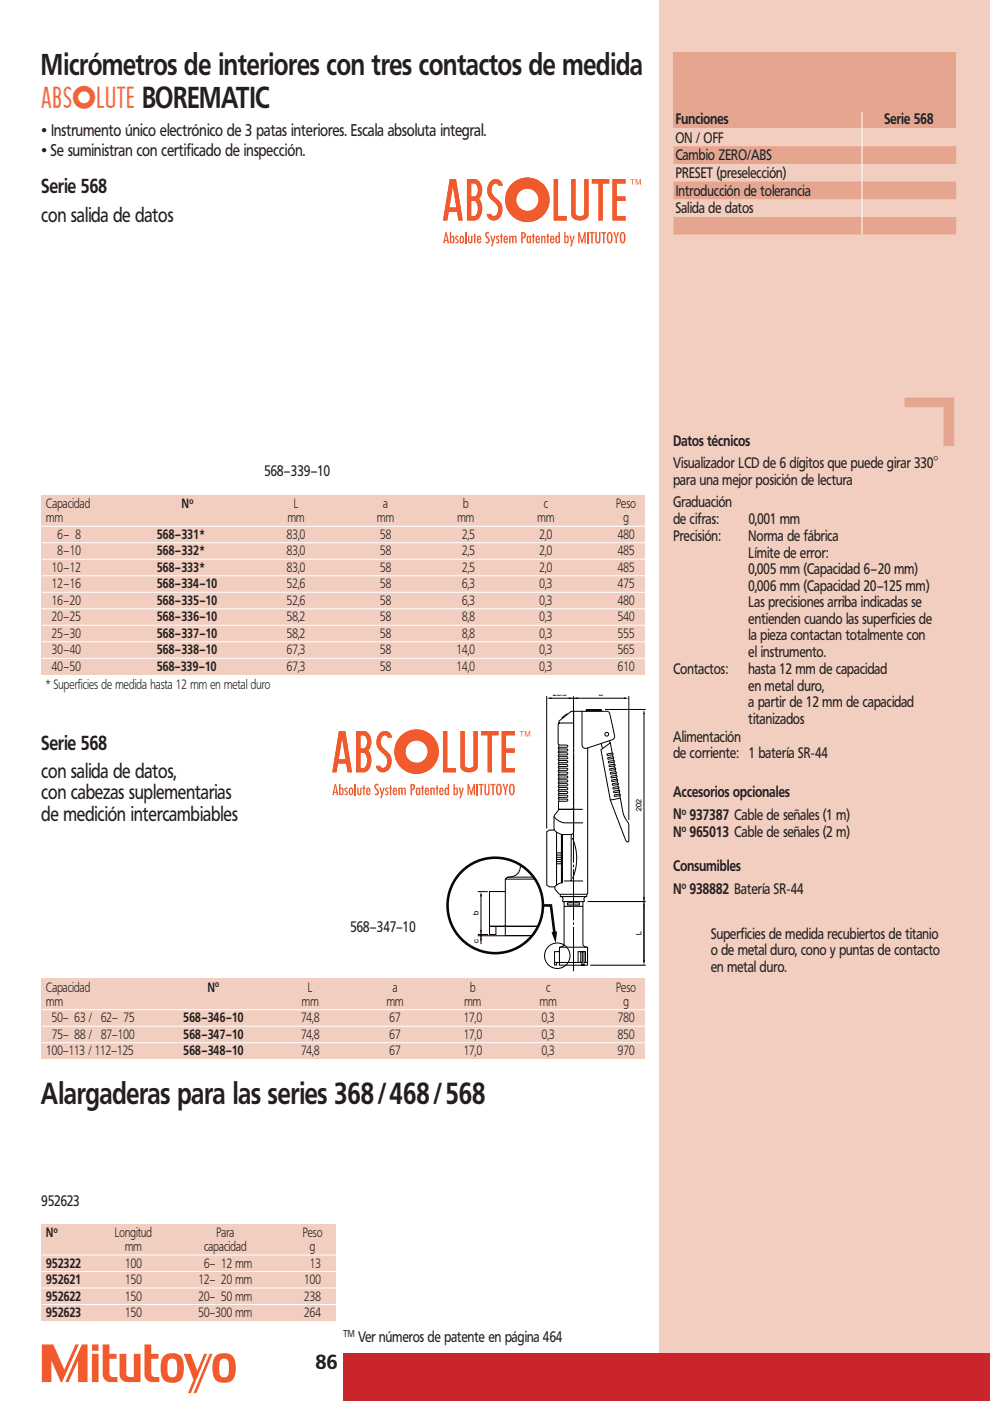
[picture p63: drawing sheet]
<svg xmlns="http://www.w3.org/2000/svg" width="210mm" height="297mm" viewBox="0 0 210 297" stroke-linecap="round" stroke-linejoin="round" font-family="sans-serif">
<defs><g id="words">
<g font-size="6.3" fill="#231f20">
<text x="8.8" y="16">Micrómetros de interiores con tres contactos de medida</text>
<text x="8.8" y="234">Alargaderas para las series 368/468/568</text>
</g>
<text font-size="6.3" fill="#f37042" x="8.8" y="23">A BOREMATIC</text>
<g font-size="4.2" fill="#231f20">
<text x="8.8" y="41">Serie 568</text>
<text x="8.8" y="47">con salida de datos</text>
<text x="8.8" y="159">Serie 568</text>
<text x="8.8" y="165">con salida de datos,</text>
<text x="8.8" y="169.5">con cabezas suplementarias</text>
<text x="8.8" y="174">de medición intercambiables</text>
<text x="67" y="290.2">86</text>
</g>
<g font-size="3.5" fill="#231f20">
<text x="8.8" y="28.7">• Instrumento único electrónico de 3 patas interiores. Escala absoluta integral.</text>
<text x="8.8" y="33">• Se suministran con certificado de inspección.</text>
</g>
<g font-size="3.2" fill="#231f20">
<text x="143.3" y="26.2">Funciones</text>
<text x="187.6" y="26.2">Serie 568</text>
<text x="143.3" y="30.3">ON / OFF</text>
<text x="143.3" y="34">Cambio ZERO/ABS</text>
<text x="143.3" y="37.7">PRESET (preselección)</text>
<text x="143.3" y="41.5">Introducción de tolerancia</text>
<text x="143.3" y="45.3">Salida de datos</text>
<text x="142.8" y="94.5">Datos técnicos</text>
<text x="56.1" y="101">568–339–10</text>
<text x="142.8" y="99.3">Visualizador LCD de 6 dígitos que puede girar 330°</text>
<text x="142.8" y="102.8">para una mejor posición de lectura</text>
<text x="142.8" y="107.5">Graduación</text>
<text x="142.8" y="111">de cifras:</text>
<text x="158.8" y="111">0,001 mm</text>
<text x="142.8" y="114.7">Precisión:</text>
<text x="158.8" y="118.3">Límite de error:</text>
<text x="158.8" y="114.7">Norma de fábrica</text>
<text x="158.8" y="121.7">0,005 mm (Capacidad 6–20 mm)</text>
<text x="158.8" y="125.3">0,006 mm (Capacidad 20–125 mm)</text>
<text x="158.8" y="128.8">Las precisiones arriba indicadas se</text>
<text x="158.8" y="132.2">entienden cuando las superficies de</text>
<text x="158.8" y="135.8">la pieza contactan totalmente con</text>
<text x="142.8" y="143">Contactos:</text>
<text x="158.8" y="139.2">el instrumento.</text>
<text x="158.8" y="143">hasta 12 mm de capacidad</text>
<text x="158.8" y="146.5">en metal duro,</text>
<text x="158.8" y="150">a partir de 12 mm de capacidad</text>
<text x="158.8" y="153.5">titanizados</text>
<text x="142.8" y="157.2">Alimentación</text>
<text x="142.8" y="160.8">de corriente: 1 batería SR-44</text>
<text x="142.8" y="169">Accesorios opcionales</text>
<text x="142.8" y="173.7">N 937387 Cable de señales (1 m)</text>
<text x="142.8" y="177.5">N 965013 Cable de señales (2 m)</text>
<text x="142.8" y="184.7">Consumibles</text>
<text x="142.8" y="189.5">N 938882 Batería SR-44</text>
<text x="74.3" y="197.5">568–347–10</text>
<text x="150.8" y="202.5">o de metal duro, cono y puntas de contacto</text>
<text x="150.8" y="199">Superficies de medida recubiertos de titanio</text>
<text x="150.8" y="206">en metal duro.</text>
<text x="8.8" y="255.7">952623</text>
<text x="76" y="284.5">Ver números de patente en página 464</text>
</g>
<g font-size="2.8" fill="#231f20">
<text x="9.8" y="107.7">Capacidad</text>
<text x="38.6" y="107.7">N</text>
<text x="62.3" y="107.7">L</text>
<text x="81.3" y="107.7">a</text>
<text x="98.2" y="107.7">b</text>
<text x="115.4" y="107.7">c</text>
<text x="130.7" y="107.7">Peso</text>
<text x="9.8" y="110.8">mm</text>
<text x="61" y="110.8">mm</text>
<text x="80" y="110.8">mm</text>
<text x="97" y="110.8">mm</text>
<text x="114" y="110.8">mm</text>
<text x="132.2" y="110.8">g</text>
<text x="12.2" y="114.2">6– 8</text>
<text x="12.2" y="117.7">8–10</text>
<text x="33.3" y="114.2">568–331*</text>
<text x="33.3" y="117.7">568–332*</text>
<text x="60.8" y="114.2">83,0</text>
<text x="60.8" y="117.7">83,0</text>
<text x="80.6" y="114.2">58</text>
<text x="80.6" y="117.7">58</text>
<text x="98" y="114.2">2,5</text>
<text x="98" y="117.7">2,5</text>
<text x="114.4" y="114.2">2,0</text>
<text x="114.4" y="117.7">2,0</text>
<text x="131" y="114.2">480</text>
<text x="131" y="117.7">485</text>
<text x="11" y="121.3">10–12</text>
<text x="11" y="124.7">12–16</text>
<text x="33.3" y="121.3">568–333*</text>
<text x="33.3" y="124.7">568–334–10</text>
<text x="60.8" y="121.3">83,0</text>
<text x="60.8" y="124.7">52,6</text>
<text x="80.6" y="121.3">58</text>
<text x="80.6" y="124.7">58</text>
<text x="98" y="121.3">2,5</text>
<text x="98" y="124.7">6,3</text>
<text x="114.4" y="121.3">2,0</text>
<text x="114.4" y="124.7">0,3</text>
<text x="131" y="121.3">485</text>
<text x="131" y="124.7">475</text>
<text x="11" y="128.2">16–20</text>
<text x="11" y="131.8">20–25</text>
<text x="33.3" y="128.2">568–335–10</text>
<text x="33.3" y="131.8">568–336–10</text>
<text x="60.8" y="128.2">52,6</text>
<text x="60.8" y="131.8">58,2</text>
<text x="80.6" y="128.2">58</text>
<text x="80.6" y="131.8">58</text>
<text x="98" y="128.2">6,3</text>
<text x="98" y="131.8">8,8</text>
<text x="114.4" y="128.2">0,3</text>
<text x="114.4" y="131.8">0,3</text>
<text x="131" y="128.2">480</text>
<text x="131" y="131.8">540</text>
<text x="11" y="135.3">25–30</text>
<text x="33.3" y="135.3">568–337–10</text>
<text x="60.8" y="135.3">58,2</text>
<text x="80.6" y="135.3">58</text>
<text x="98" y="135.3">8,8</text>
<text x="114.4" y="135.3">0,3</text>
<text x="131" y="135.3">555</text>
<text x="11" y="142.3">40–50</text>
<text x="11" y="138.7">30–40</text>
<text x="33.3" y="142.3">568–339–10</text>
<text x="33.3" y="138.7">568–338–10</text>
<text x="60.8" y="142.3">67,3</text>
<text x="60.8" y="138.7">67,3</text>
<text x="80.6" y="142.3">58</text>
<text x="80.6" y="138.7">58</text>
<text x="96.8" y="142.3">14,0</text>
<text x="96.8" y="138.7">14,0</text>
<text x="114.4" y="142.3">0,3</text>
<text x="114.4" y="138.7">0,3</text>
<text x="131" y="142.3">610</text>
<text x="131" y="138.7">565</text>
<text x="9.8" y="146">* Superficies de medida hasta 12 mm en metal duro</text>
<text x="9.8" y="210.2">Capacidad</text>
<text x="9.8" y="213.2">mm</text>
<text x="44.1" y="210.2">N</text>
<text x="64" y="213.2">mm</text>
<text x="65.3" y="210.2">L</text>
<text x="82" y="213.2">mm</text>
<text x="83.3" y="210.2">a</text>
<text x="98.5" y="213.2">mm</text>
<text x="99.7" y="210.2">b</text>
<text x="114.5" y="213.2">mm</text>
<text x="115.9" y="210.2">c</text>
<text x="130.7" y="210.2">Peso</text>
<text x="132.2" y="213.2">g</text>
<text x="11" y="216.7">50– 63 / 62– 75</text>
<text x="11" y="220.3">75– 88 / 87–100</text>
<text x="38.9" y="216.7">568–346–10</text>
<text x="38.9" y="220.3">568–347–10</text>
<text x="63.8" y="216.7">74,8</text>
<text x="63.8" y="220.3">74,8</text>
<text x="82.6" y="216.7">67</text>
<text x="82.6" y="220.3">67</text>
<text x="98.3" y="216.7">17,0</text>
<text x="98.3" y="220.3">17,0</text>
<text x="114.9" y="216.7">0,3</text>
<text x="114.9" y="220.3">0,3</text>
<text x="131" y="216.7">780</text>
<text x="131" y="220.3">850</text>
<text x="9.8" y="223.7">100–113 / 112–125</text>
<text x="38.9" y="223.7">568–348–10</text>
<text x="63.8" y="223.7">74,8</text>
<text x="82.6" y="223.7">67</text>
<text x="98.3" y="223.7">17,0</text>
<text x="114.9" y="223.7">0,3</text>
<text x="131" y="223.7">970</text>
<text x="9.8" y="262.3">N</text>
<text x="24.4" y="262.3">Longitud</text>
<text x="45.9" y="262.3">Para</text>
<text x="64.2" y="262.3">Peso</text>
<text x="9.8" y="268.7">952322</text>
<text x="26.5" y="265.3">mm</text>
<text x="26.5" y="268.7">100</text>
<text x="43.3" y="268.7">6– 12 mm</text>
<text x="43.3" y="265.3">capacidad</text>
<text x="65.7" y="268.7">13</text>
<text x="65.7" y="265.3">g</text>
<text x="9.8" y="272.2">952621</text>
<text x="9.8" y="275.8">952622</text>
<text x="26.5" y="272.2">150</text>
<text x="26.5" y="275.8">150</text>
<text x="42.1" y="272.2">12– 20 mm</text>
<text x="42.1" y="275.8">20– 50 mm</text>
<text x="64.5" y="272.2">100</text>
<text x="64.5" y="275.8">238</text>
<text x="9.8" y="279.2">952623</text>
<text x="26.5" y="279.2">150</text>
<text x="42.1" y="279.2">50–300 mm</text>
<text x="64.5" y="279.2">264</text>
</g>
<g font-size="2.1" fill="#231f20">
<text x="144.6" y="172.7">o</text>
<text x="144.6" y="176.5">o</text>
<text x="144.6" y="188.5">o</text>
<text x="72.8" y="283.5">TM</text>
</g>
<g font-size="1.9" fill="#231f20">
<text x="40.2" y="106.8">o</text>
<text x="45.7" y="209.3">o</text>
<text x="11.4" y="261.3">o</text>
</g>
<g font-size="1.6">
<text x="117.3" y="147.5">28.5</text>
<text x="127.1" y="147.5">a</text>
<text x="136.1" y="171.9" transform="rotate(-90 136.1 171.9)">202</text>
<text x="101.5" y="194.1" transform="rotate(-90 101.5 194.1)">b</text>
<text x="101.5" y="200" transform="rotate(-90 101.5 200)">c</text>
<text x="136.1" y="198.2" transform="rotate(-90 136.1 198.2)">L</text>
</g>
</g></defs>
<path d="M139.8 -.1h70.2v292.2h-70.2z" fill="#f2cec0"/>
<path d="M72.8 287h137.2v10.1h-137.2z" fill="#c9252b"/>
<path d="M21.8 285h1.4v2h1.5v1.1h-1.5v3.1a.72 .72 0 0 0 .7 .8h1v1a2.83 2.83 0 0 1-2.6-.4l-.5-.7v-.5zM46.9 288.2a4.1 4.1 0 0 0 0 3.7l.3 .1a1.03 1.03 0 0 0 1.3-1.2l.1-.8a1.78 1.78 0 0 0-.7-1.9zM45.8 287.4a2.54 2.54 0 0 1 4 1.1 5 5 0 0 1-.5 4.1 2.55 2.55 0 0 1-4.1-1 5 5 0 0 1 .6-4.2zM44.5 287h.6l-3.4 8.4h-.7zM39 287h1.5l1.3 3.6 1.5-3.6h.6l-3.4 8.4h-.6l1.1-2.9zM35.9 288.2a4.1 4.1 0 0 0 0 3.7l.3 .1a1.03 1.03 0 0 0 1.4-1.2v-.8a1.78 1.78 0 0 0-.7-1.9zM34.8 287.4a2.54 2.54 0 0 1 4 1.1 5 5 0 0 1-.5 4.1 2.55 2.55 0 0 1-4.1-1 5 5 0 0 1 .6-4.2zM25.4 287h1.4v4.2a.72 .72 0 0 0 .7 .8h.9v-5h1.4v6h-2.8a1.61 1.61 0 0 1-1.6-1.6zM30.7 285h1.4v2h1.5v1.1h-1.5v3.1a.72 .72 0 0 0 .7 .8h1v1a2.83 2.83 0 0 1-2.7-.4l-.4-.7v-.5zM19.5 285h1.4v1.4h-1.4zM19.5 287h1.4v6h-1.4zM17.4 285h1.2v8h-2v-4.5l-2.1 4.5h-.7zM8.9 285h2.4l2.3 5.4 2.4-5.4h.7l-3.5 8h-.3l-2-4.6v4.6h-2z" fill="#f15a2d"/>
<path d="M191.8 84.3h10.6v10.3h-2.3v-8.3h-8.3z" fill="#e6a58f"/>
<path d="M116.5 148h16.2M127.5 159l2-1.5 2.3 13.2a6.6 6.6 0 0 0 1.5 3.9v3.9a.73 .73 0 0 1-.8-.8l-3-8.1zM133.4 147.6v26.3M136.6 151.3v52.7M124.6 191.2h12.4M118.7 200.8h5.8M125.2 204.6h11.8" fill="none" stroke="#000" stroke-width=".21"/>
<path d="M121.6 147.6v58.3" fill="none" stroke="#000" stroke-width=".21" stroke-dasharray="10.9 .4 .5 .4" stroke-linecap="butt"/>
<path d="M116 148l1-.2-.1 .2 .1 .2zM120.6 147.8l1 .2-1 .2 .1-.2zM121.6 148l1.1-.2-.1 .2 .1 .2zM132.3 147.8l1.1 .2-1.1 .2 .1-.2zM136.6 150.4l.2 1.1-.2-.1-.2 .1zM102 198.4l.2 1-.2-.1-.2 .1zM101.8 197.1l.2 .1 .2-.1-.2 1zM102 189.1l.2 1-.2-.1-.2 .1zM136.4 190.1l.2 .1 .2-.1-.2 1zM136.6 191.1l.2 1.1-.2-.1-.2 .1zM136.4 203.6l.2 .1 .2-.1-.2 1z" fill="#000"/>
<path d="M118.5 157.9v.6z" fill="#fff" stroke="#000" stroke-width=".21"/>
<g fill="none" stroke="#000" stroke-width=".21">
<path d="M121.7 153.3h-2.1a1.18 1.18 0 0 0-1.2 .2v3a1.35 1.35 0 0 0 .2 1.4l1.8 .1v.4h-.2h-1.5l-.3 .2 .3 .2h1.5l.2 .2-.2 .3h-1.5h-.2v.3h1.7l.2 .2-.2 .3h-1.5h-.2v.3h1.7l.2 .3-.2 .2h-1.5h-.2v.3h1.7l.2 .3-.2 .2h-1.5l-.3 .2 .3 .2h1.5l.2 .2-.2 .2h-1.5l-.3 .2 .3 .2h1.5l.2 .2-.2 .2h-1.5l-.3 .2 .3 .2h1.5l.2 .2-.2 .3h-1.5l-.3 .1 .3 .2h1.5l.2 .2-.2 .3h-1.5l-.3 .2 .3 .1h1.5l.2 .3-.2 .2h-1.5l-.3 .2 .3 .2h1.5l.2 .2-.2 .2h-1.5l-.3 .2 .3 .2h1.5l.2 .2-.2 .2h-1.5l-.3 .2 .3 .2h1.5l.2 .2-.2 .2h-1.5l-.3 .2 .3 .2h1.5l.2 .2-.2 .3h-1.5l-.3 .1 .3 .2h1.5l.2 .2-.2 .3h-1.7v1.5l.2 .2h1.6a1.44 1.44 0 0 0 1.3-.2l.1-.2M121.7 150.8v25.6a.6 .6 0 0 1-.7 .5h-1.9a1.79 1.79 0 0 1-1.6-1.9v-.7a2.67 2.67 0 0 1 1.2-2.7h4.9M123.4 150.8v5.8a1.97 1.97 0 0 0 .5 2h.6l5.1-1.7a.92 .92 0 0 0 .6-1.4l-.9-4.1a.78 .78 0 0 0-1.1-.6h-7l-2.7 2.1v.4h.3M124.7 158.6v29.4a2.02 2.02 0 0 1-.2 1.6h-4.7a1.63 1.63 0 0 1-2.1-1.6l.5-.5 1.1-.4v-10.2"/>
<circle cx="128.7" cy="155.7" r=".4"/>
</g>
<g fill="#fff" stroke="#000" stroke-width=".21">
<path d="M118.5 158.8v.5z"/>
<path d="M118.5 159.6v.5z"/>
<path d="M118.5 160.4v.5z"/>
<path d="M118.5 161.2v.5z"/>
<path d="M118.5 162v.5z"/>
<path d="M118.5 162.9v.5z"/>
<path d="M118.5 163.7v.5z"/>
<path d="M118.5 164.5v.5z"/>
<path d="M118.5 165.3v.5z"/>
<path d="M118.5 166.1v.5z"/>
<path d="M118.5 166.9v.6z"/>
<path d="M118.5 167.8v.5z"/>
<path d="M118.5 168.6v.5z"/>
<path d="M118.5 169.4v.5z"/>
</g>
<path d="M127.5 157.6l.3 1.1M129.3 157l.1 .5M131.5 169.2l-2 .4" fill="none" stroke="#000" stroke-width=".21"/>
<g fill="#fff" stroke="#000" stroke-width=".21">
<path d="M128.8 159.9l1.1-.2 .1 .2-.1 .1-1 .2z"/>
<path d="M128.9 160.7l1.1-.2 .2 .2-.1 .1-1 .2z"/>
<path d="M129.1 161.5l1-.2 .2 .1-.1 .2-1 .2z"/>
<path d="M129.2 162.2l1.1-.2 .2 .2-.2 .2-1 .1z"/>
<path d="M129.3 163l1.1-.2 .2 .2-.1 .2-1 .1z"/>
<path d="M129.5 163.8l1.1-.2 .1 .2-.1 .2-1 .1z"/>
<path d="M129.6 164.6l1.1-.2 .2 .2-.1 .2-1 .1z"/>
<path d="M129.8 165.4l1-.2 .2 .2-.1 .2-1 .1z"/>
<path d="M129.9 166.2l1.1-.2 .2 .2-.2 .2-1 .1z"/>
<path d="M130 167l1.1-.2 .2 .2-.1 .1-1 .2z"/>
<path d="M130.2 167.8l1.1-.2 .1 .2-.1 .1-1 .2z"/>
<path d="M130.3 168.6l1.1-.2 .2 .2-.2 .1-.9 .2z"/>
</g>
<g fill="none" stroke="#000" stroke-width=".21">
<path d="M116 147.6v28.1M120.3 151.4a1.54 1.54 0 0 0-1 .9M124.4 150.4h3.1v.3h-3.1zM127.6 150.8v-.1h-3.3v.1M128.3 150.4h8.7M117.5 173a3.1 3.1 0 0 0 3.5 1.5h2.7M117.6 176h-1l-.6 .3v11.4l.6 .3h1.1M118.1 176.4v11.3M119.1 176.9v10.3M121.2 176.9v9.9M121.4 177.7a10.8 10.8 0 0 1 0 8.6M101.3 198.4h11.5"/>
<path d="M101.3 189h2.1M101.3 198.1h2.2M102 189.5v10.7M103.8 196.4h10.3M103.8 196.3h10.3M107.2 189h-3.4v9.1h1.4v-1.7M107.2 186.4h6.2M107.6 186l-.4 .4v12h5.7M107.6 186h5.6M110.4 183.4a2.37 2.37 0 0 1-2.8 2.6M118 180.8h1.1M118 181.3h1.1"/>
<path d="M118 181.8h1.1M118 182.2h1.1M118 182.7h1.1M118 183.1h1.1M118.8 189.6v.5h5.6v-.5M119.1 190.1l.3 .4v.7h4.5l-.1-.7 .4-.4M119.6 186.8h4.1M119.6 191.2v7.9a1.41 1.41 0 0 1-.3 1.6l-.6 .2v3.7h5.9l-.1-3.8a.82 .82 0 0 1-.9-.9v-8.7M119.6 192.2h4M120.4 191.4h2.5v.5h-2.5zM118.6 201.8h-1v2.8h.5v-.5M122.6 204.1v-2.3h1.6v2.3h.4"/>
<path d="M123.2 201.8v2.2M123.5 201.8v2.3h-5.9M123.9 201.8v2.8h-.5v-.5M123.9 204.1h.3"/>
<circle cx="118.2" cy="202.6" r="2.7"/>
</g>
<g fill="none" stroke="#000" stroke-width=".54">
<path d="M115.1 192h1.8l.7 6.1"/>
<circle cx="105" cy="192" r="10.1"/>
</g>
<path d="M117 197.6l1.1-.1-.2 2.5z" fill="#000"/>
<path d="M8.8 105h128v38h-128z" fill="#f2cec0"/>
<path d="M8.8 111.6h128M8.8 115.1h128M8.8 118.6h128M8.8 122.1h128M8.8 125.6h128M8.8 129.1h128M8.8 132.6h128M8.8 136.1h128M8.8 139.6h128" fill="none" stroke="#fff" stroke-width=".21"/>
<path d="M7.8 168h69.7v36.6h-69.7z" fill="#fff"/>
<path d="M8.8 207.5h128v17h-128z" fill="#f2cec0"/>
<path d="M8.8 214.1h128M8.8 217.6h128M8.8 221.1h128" fill="none" stroke="#fff" stroke-width=".21"/>
<path d="M142.8 11h60v16h-60z" fill="#e6a58f"/>
<path d="M142.8 32.9h60M142.8 40.4h60M142.8 47.9h60" fill="none" stroke="#e6a58f" stroke-width="3.8" stroke-linecap="butt"/>
<path d="M182.8 23.8v25.9" fill="none" stroke="#fff" stroke-width=".21"/>
<path d="M8.8 259.5h62.5v20.5h-62.5z" fill="#f2cec0"/>
<path d="M8.8 266.1h62.5M8.8 269.6h62.5M8.8 273.1h62.5M8.8 276.6h62.5" fill="none" stroke="#fff" stroke-width=".21"/>
<path d="M8.8 145.2h128" fill="none" stroke="#fff" stroke-width="4" stroke-linecap="butt"/>
<g fill="#f15a2d">
<path d="M121.2 38h.9v7.3a1.06 1.06 0 0 0 1.8 0v-7.3h.9v6.6a1.69 1.69 0 0 1-.7 1.9 2.34 2.34 0 0 1-2.8-.6z"/>
<path d="M104.1 38.4a1.52 1.52 0 0 1 1.6-.3 1.52 1.52 0 0 1 1 1.3h-1a.66 .66 0 0 0-.6-.5 .66 .66 0 0 0-.7 .5 2.05 2.05 0 0 0 1 2.8 2.65 2.65 0 0 1-.2 4.5 1.5 1.5 0 0 1-2-1.3h.9a.67 .67 0 0 0 .7 .4 .67 .67 0 0 0 .6-.4 2.04 2.04 0 0 0-.9-2.8 2.79 2.79 0 0 1-.4-4.2z"/>
<path d="M125.5 38h3.7v.9h-1.4v7.8h-.9v-7.8h-1.4z"/>
<path d="M117.5 38h.9v7.8h1.8v.9h-2.7z"/>
<path d="M129.9 38h2.8v.9h-1.9v2.8h1.9v.9h-1.9v3.2h1.9v1h-2.8z"/>
<path d="M121.2 38h.9v7.3a1.06 1.06 0 0 0 1.8 0v-7.3h.9v7.6a1.97 1.97 0 0 1-2.9 .9l-.6-.6-.1-.3zM104.1 38.4a1.52 1.52 0 0 1 1.6-.3 1.52 1.52 0 0 1 1 1.3h-1a.66 .66 0 0 0-.6-.5 .66 .66 0 0 0-.7 .5 2.05 2.05 0 0 0 1 2.8 2.65 2.65 0 0 1-.2 4.5 1.5 1.5 0 0 1-2-1.3h.9a.67 .67 0 0 0 .7 .4 .67 .67 0 0 0 .6-.4 2.04 2.04 0 0 0-.9-2.8 2.79 2.79 0 0 1-.4-4.2zM99 38h1.6a2.36 2.36 0 0 1 1.6 3.1l-.6 1a3.3 3.3 0 0 1-.5 4.5l-2.1 .1zM100 38.9v2.8h.6a1.67 1.67 0 0 0 0-2.8zM100 42.6v3.2h.6a2.14 2.14 0 0 0 0-3.2zM125.5 38h3.7v.9h-1.4v7.8h-.9v-7.8h-1.4zM117.5 38h.9v7.8h1.8v.9h-2.7zM129.9 38h2.8v.9h-1.9v2.8h1.9v.9h-1.9v3.2h1.9v1h-2.8zM96.1 39.5l-.8 4.5h1.5zM95.4 38h1.3l1.4 8.7h-.9l-.3-1.8h-1.7l-.3 1.8h-.9zM109.5 42.4a2.36 2.36 0 0 0 4.7 0 2.36 2.36 0 0 0-4.7 0zM107.1 42.4a4.8 4.8 0 0 1 9.5 0 4.8 4.8 0 0 1-9.5 0z"/>
<path d="M99 38h1.6a2.36 2.36 0 0 1 1.6 3.1l-.6 1a3.3 3.3 0 0 1-.5 4.5l-2.1 .1zM100 38.9v2.8h.6a1.67 1.67 0 0 0 0-2.8zM100 42.6v3.2h.6a2.14 2.14 0 0 0 0-3.2z"/>
<path d="M96.1 39.5l-.8 4.5h1.5zM95.4 38h1.3l1.4 8.7h-.9l-.3-1.8h-1.7l-.3 1.8h-.9z"/>
</g>
<g fill="#f15a2d">
<path d="M109.5 42.4a2.36 2.36 0 0 1 4.7 0 2.36 2.36 0 0 1-4.7 0zM107.1 42.4a4.8 4.8 0 0 1 9.5 0 4.8 4.8 0 0 1-9.5 0z" fill-rule="evenodd"/>
<path d="M94.5 49.2l-.5 2.4h.3l.1-.5h.5v.5h.4l-.5-2.4zM94.6 49.7l.2 1.2h-.4z" fill-rule="evenodd"/>
<path d="M95.4 49.2v2.4h.3v-.2l.3 .2a1.08 1.08 0 0 0 0-1.6l-.3 .2v-1zM95.8 50.3l.1-.1 .2 .4-.1 .6-.1 .1-.2-.3z" fill-rule="evenodd"/>
<path d="M96.7 50h.5v.3h-.3v.3a.52 .52 0 0 1 .4 .6 .52 .52 0 0 1-.6 .4l-.1-.4 .4 .1-.1-.3a.57 .57 0 0 1-.2-1z" fill-rule="evenodd"/>
<path d="M97.7 50l-.3 .8a.56 .56 0 0 0 .5 .8 .56 .56 0 0 0 .6-.8 .59 .59 0 0 0-.2-.6 .59 .59 0 0 0-.6-.2zM97.8 50.4l.1-.2 .2 .4v.6l-.2 .1-.1-.3z" fill-rule="evenodd"/>
</g>
<path d="M98.8 49.2v2.4" fill="none" stroke="#f15a2d" stroke-width=".3"/>
<g fill="#f15a2d">
<path d="M99.2 50h.3v1.1l.2 .2 .2-.1v-1.2h.3v1.4a.49 .49 0 0 1-.7 .2 .49 .49 0 0 1-.3-.6z" fill-rule="evenodd"/>
<path d="M100.5 49.5h.3v.5h.2v.2h-.2v1.4h-.3v-1.4h-.1z" fill-rule="evenodd"/>
<path d="M101.5 50.3h.2l.1 .3h-.4zM101.3 50l-.2 .8a.58 .58 0 0 0 .2 .6 .58 .58 0 0 0 .6 .1l.2-.5h-.3l-.2 .3-.2-.5h.7a.59 .59 0 0 0-.1-.6 .59 .59 0 0 0-.7-.2z" fill-rule="evenodd"/>
<path d="M103 49.3l.4-.1h.4v.4l-.5-.1-.1 .3 .3 .5a.67 .67 0 0 1 .4 .9 .67 .67 0 0 1-.9 .3v-.3l.1 .1a.29 .29 0 0 0 .3 0 .29 .29 0 0 0 .2-.3l-.1-.3a1.01 1.01 0 0 1-.5-1.4z" fill-rule="evenodd"/>
<path d="M104 50h.3l.2 1.1 .3-1.1h.3l-.7 2.2h-.3l.3-.7z" fill-rule="evenodd"/>
<path d="M105.4 50h.5v.3h-.4v.3a.52 .52 0 0 1 .4 .6 .52 .52 0 0 1-.6 .4l-.1-.4 .4 .1v-.3a.57 .57 0 0 1-.2-1z" fill-rule="evenodd"/>
<path d="M106.2 49.5h.3v.5h.2v.2h-.2v1.4h-.3v-1.4h-.2z" fill-rule="evenodd"/>
<path d="M107.1 50.3h.3v.3h-.3zM107 50l-.2 .8a.58 .58 0 0 0 .1 .6 .58 .58 0 0 0 .6 .1l.2-.5h-.2l-.2 .3-.2-.5h.6a.59 .59 0 0 0-.1-.6 .59 .59 0 0 0-.6-.2z" fill-rule="evenodd"/>
<path d="M108 50h.3v.2l.3-.2 .3 .2 .2-.2h.3l.2 .3v1.3h-.3v-1.1l-.2-.3-.2 .2v1.2h-.3v-1.3l-.1-.1-.2 .2v1.2h-.3z" fill-rule="evenodd"/>
<path d="M110.5 49.2v2.4h.4v-1.1a.7 .7 0 0 0 .6-.8 .7 .7 0 0 0-1-.5zM110.9 49.5a.4 .4 0 0 1 .3 .4 .4 .4 0 0 1-.3 .4z" fill-rule="evenodd"/>
<path d="M112 50.3l.2-.1 .2 .4-.2 .7-.2-.3zM111.8 50.1l-.1 .7a.57 .57 0 0 0 .5 .7l.1-.1v.2h.3v-1.6h-.3v.2l-.2-.2z" fill-rule="evenodd"/>
<path d="M113 49.5h.3v.5h.1v.2h-.1v1.4h-.3v-1.4h-.2z" fill-rule="evenodd"/>
<path d="M113.9 50.3h.3v.3h-.3zM113.8 50l-.2 .8a.58 .58 0 0 0 .1 .6 .58 .58 0 0 0 .6 .1l.2-.5h-.3l-.1 .3-.2-.5h.6a.59 .59 0 0 0-.1-.6 .59 .59 0 0 0-.6-.2z" fill-rule="evenodd"/>
<path d="M114.8 50h.3v.2l.3-.2h.2l.1 1.6h-.3v-1.1l-.2-.3-.1 .2v1.2h-.3z" fill-rule="evenodd"/>
<path d="M116 49.5h.3v.5h.2v.2h-.2v1.4h-.3v-1.4h-.1z" fill-rule="evenodd"/>
<path d="M117 50.3h.2l.1 .3h-.4zM116.9 50l-.3 .8a.58 .58 0 0 0 .2 .6 .58 .58 0 0 0 .6 .1l.2-.5h-.3l-.2 .3-.2-.5h.7a.59 .59 0 0 0-.1-.6 .59 .59 0 0 0-.6-.2z" fill-rule="evenodd"/>
<path d="M118.5 49.2v1l-.3-.2a1.08 1.08 0 0 0 0 1.6l.3-.2v.2h.3v-2.4zM118.1 50.3l.2-.1 .2 .4-.1 .6-.1 .1-.2-.3z" fill-rule="evenodd"/>
<path d="M119.7 49.2v2.4h.3v-.2l.3 .2a1.08 1.08 0 0 0 0-1.6l-.3 .2v-1zM120 50.3l.1-.1 .2 .4v.6l-.2 .1-.1-.3z" fill-rule="evenodd"/>
<path d="M120.8 50h.3l.2 1.1 .3-1.1h.3l-.7 2.2h-.3l.3-.7z" fill-rule="evenodd"/>
</g>
<path d="M124.7 49.2v2.4" fill="none" stroke="#f15a2d" stroke-width=".32"/>
<g fill="#f15a2d">
<path d="M125 49.2h1.1v.3h-.4v2.1h-.3v-2.1h-.4z" fill-rule="evenodd"/>
<path d="M126.3 49.2h.3v1.7l.2 .4 .2-.1v-2h.4v1.7a.57 .57 0 0 1-.6 .7 .57 .57 0 0 1-.5-.8z" fill-rule="evenodd"/>
<path d="M127.5 49.2h1.1v.3h-.4v2.1h-.3v-2.1h-.4z" fill-rule="evenodd"/>
<path d="M129 49.3a2.18 2.18 0 0 0 0 2.2 .8 .8 0 0 0 .8-.2 .8 .8 0 0 0 .1-.9v-.3a.7 .7 0 0 0-.9-.8zM129.2 49.5h.1a1.65 1.65 0 0 1 0 1.8 1.7 1.7 0 0 1-.1-1.8z" fill-rule="evenodd"/>
<path d="M130.1 49.2h.3l.3 1.1 .3-1.1h.3l-.4 1.4v1h-.4v-1z" fill-rule="evenodd"/>
<path d="M131.8 49.3a2.19 2.19 0 0 0 0 2.2 .8 .8 0 0 0 .8-.2 .8 .8 0 0 0 .1-.9v-.3a.7 .7 0 0 0-.9-.8zM131.9 49.5h.2a1.65 1.65 0 0 1 0 1.8 1.7 1.7 0 0 1-.2-1.8z" fill-rule="evenodd"/>
<path d="M122.6 49.2h.3l.5 1.7 .6-1.7h.3v2.4h-.3v-1.7l-.4 1.7h-.3l-.4-1.7v1.7h-.3z" fill-rule="evenodd"/>
<path d="M133.7 38h.9v.1h-.4v1.1h-.1v-1.1h-.4z" fill-rule="evenodd"/>
<path d="M134.8 38h.3l.3 1 .3-1h.3v1.2h-.2v-1l-.3 1h-.2l-.3-1v1h-.2z" fill-rule="evenodd"/>
<path d="M86 159.4a2.36 2.36 0 0 1 4.7 0 2.36 2.36 0 0 1-4.7 0zM83.6 159.4a4.8 4.8 0 0 1 9.5 0 4.8 4.8 0 0 1-9.5 0z" fill-rule="evenodd"/>
<path d="M71 166.2l-.5 2.4h.3l.1-.5h.5v.5h.4l-.5-2.4zM71.1 166.7l.2 1.2h-.4z" fill-rule="evenodd"/>
<path d="M71.9 166.2v2.4h.3v-.2l.3 .2a1.08 1.08 0 0 0 0-1.6l-.3 .2v-1zM72.3 167.3l.1-.1 .2 .4-.1 .6-.1 .1-.2-.3z" fill-rule="evenodd"/>
<path d="M73.2 167h.5v.3h-.3v.3a.52 .52 0 0 1 .4 .6 .52 .52 0 0 1-.6 .4l-.1-.4 .4 .1-.1-.3a.57 .57 0 0 1-.2-1z" fill-rule="evenodd"/>
<path d="M74.2 167l-.3 .8a.56 .56 0 0 0 .6 .8 .56 .56 0 0 0 .5-.8 .59 .59 0 0 0-.2-.6 .59 .59 0 0 0-.6-.2zM74.3 167.4l.2-.2 .1 .4v.6l-.1 .1-.2-.3z" fill-rule="evenodd"/>
</g>
<g fill="#f15a2d">
<path d="M97.7 155h.9v7.3a1.06 1.06 0 0 0 1.8 0v-7.3h.9v6.6a1.69 1.69 0 0 1-.7 1.9 2.34 2.34 0 0 1-2.8-.6z"/>
<path d="M80.6 155.4a1.52 1.52 0 0 1 1.6-.3 1.52 1.52 0 0 1 1 1.3h-1a.66 .66 0 0 0-.6-.5 .66 .66 0 0 0-.7 .5 2.05 2.05 0 0 0 1 2.8 2.65 2.65 0 0 1-.2 4.5 1.5 1.5 0 0 1-2-1.3h.9a.67 .67 0 0 0 .7 .4 .67 .67 0 0 0 .6-.4 2.04 2.04 0 0 0-.9-2.8 2.79 2.79 0 0 1-.4-4.2z"/>
<path d="M102 155h3.7v.9h-1.4v7.8h-.9v-7.8h-1.4z"/>
<path d="M94 155h.9v7.8h1.8v.9h-2.7z"/>
<path d="M106.4 155h2.8v.9h-1.9v2.8h1.9v.9h-1.9v3.2h1.9v1h-2.8z"/>
<path d="M97.7 155h.9v7.3a1.06 1.06 0 0 0 1.8 0v-7.3h.9v7.6a1.97 1.97 0 0 1-2.9 .9l-.6-.6-.1-.3zM80.6 155.4a1.52 1.52 0 0 1 1.6-.3 1.52 1.52 0 0 1 1 1.3h-1a.66 .66 0 0 0-.6-.5 .66 .66 0 0 0-.7 .5 2.05 2.05 0 0 0 1 2.8 2.65 2.65 0 0 1-.2 4.5 1.5 1.5 0 0 1-2-1.3h.9a.67 .67 0 0 0 .7 .4 .67 .67 0 0 0 .6-.4 2.04 2.04 0 0 0-.9-2.8 2.79 2.79 0 0 1-.4-4.2zM75.5 155h1.6a2.36 2.36 0 0 1 1.6 3.1l-.6 1.1a3.3 3.3 0 0 1-.5 4.4l-2.1 .1zM76.5 155.9v2.8h.6a1.67 1.67 0 0 0 0-2.8zM76.5 159.6v3.2h.6a2.14 2.14 0 0 0 0-3.2zM102 155h3.7v.9h-1.4v7.8h-.9v-7.8h-1.4zM94 155h.9v7.8h1.8v.9h-2.7zM106.4 155h2.8v.9h-1.9v2.8h1.9v.9h-1.9v3.2h1.9v1h-2.8zM72.6 156.5l-.8 4.5h1.5zM71.9 155h1.3l1.4 8.7h-.9l-.3-1.8h-1.7l-.3 1.8h-.9zM86 159.4a2.36 2.36 0 0 0 4.7 0 2.36 2.36 0 0 0-4.7 0zM83.6 159.4a4.8 4.8 0 0 1 9.5 0 4.8 4.8 0 0 1-9.5 0z"/>
<path d="M75.5 155h1.6a2.36 2.36 0 0 1 1.6 3.1l-.6 1.1a3.3 3.3 0 0 1-.5 4.4l-2.1 .1zM76.5 155.9v2.8h.6a1.67 1.67 0 0 0 0-2.8zM76.5 159.6v3.2h.6a2.14 2.14 0 0 0 0-3.2z"/>
<path d="M72.6 156.5l-.8 4.5h1.5zM71.9 155h1.3l1.4 8.7h-.9l-.3-1.8h-1.7l-.3 1.8h-.9z"/>
</g>
<path d="M75.3 166.2v2.4" fill="none" stroke="#f15a2d" stroke-width=".3"/>
<g fill="#f15a2d">
<path d="M75.7 167h.3v1.1l.2 .2 .2-.1v-1.2h.3v1.4a.49 .49 0 0 1-.7 .2 .49 .49 0 0 1-.3-.6z" fill-rule="evenodd"/>
<path d="M77 166.5h.3v.5h.2v.2h-.2v1.4h-.3v-1.4h-.1z" fill-rule="evenodd"/>
<path d="M78 167.3h.2l.1 .3h-.4zM77.8 167l-.2 .8a.58 .58 0 0 0 .2 .6 .58 .58 0 0 0 .6 .1l.2-.5h-.3l-.2 .3-.2-.5h.7a.59 .59 0 0 0-.1-.6 .59 .59 0 0 0-.7-.2z" fill-rule="evenodd"/>
<path d="M79.5 166.4l.4-.2h.4v.4l-.5-.1-.1 .3 .3 .5a.67 .67 0 0 1 .4 .9 .67 .67 0 0 1-.9 .3v-.3l.1 .1a.29 .29 0 0 0 .3 0 .29 .29 0 0 0 .2-.3l-.1-.3a1.01 1.01 0 0 1-.5-1.3z" fill-rule="evenodd"/>
<path d="M80.5 167h.3l.2 1.1 .3-1.1h.3l-.6 2.2h-.4l.3-.7z" fill-rule="evenodd"/>
<path d="M81.9 167h.5v.3h-.4v.3a.52 .52 0 0 1 .4 .6 .52 .52 0 0 1-.6 .4l-.1-.4 .4 .1v-.3a.57 .57 0 0 1-.2-1z" fill-rule="evenodd"/>
<path d="M82.7 166.5h.3v.5h.2v.2h-.2v1.4h-.3v-1.4h-.2z" fill-rule="evenodd"/>
<path d="M83.6 167.3h.3v.3h-.3zM83.5 167l-.2 .8a.58 .58 0 0 0 .1 .6 .58 .58 0 0 0 .6 .1l.2-.5h-.2l-.2 .3-.2-.5h.7a.59 .59 0 0 0-.2-.6 .59 .59 0 0 0-.6-.2z" fill-rule="evenodd"/>
<path d="M84.5 167h.3v.2l.3-.2 .3 .2 .2-.2h.3l.2 .4v1.2h-.3v-1.1l-.2-.3-.2 .2v1.2h-.3v-1.3l-.1-.1-.2 .2v1.2h-.3z" fill-rule="evenodd"/>
<path d="M87 166.2v2.4h.4v-1.1a.7 .7 0 0 0 .6-.8 .7 .7 0 0 0-1-.5zM87.4 166.5a.4 .4 0 0 1 .3 .4 .4 .4 0 0 1-.3 .4z" fill-rule="evenodd"/>
<path d="M88.5 167.3l.2-.1 .2 .4-.2 .7-.2-.3zM88.3 167.1l-.1 .7a.57 .57 0 0 0 .5 .7l.1-.1v.2h.3v-1.6h-.3v.2l-.2-.2z" fill-rule="evenodd"/>
<path d="M89.5 166.5h.3v.5h.1v.2h-.1v1.4h-.3v-1.4h-.2z" fill-rule="evenodd"/>
<path d="M90.4 167.3h.3v.3h-.3zM90.3 167l-.2 .8a.58 .58 0 0 0 .1 .6 .58 .58 0 0 0 .6 .1l.2-.5h-.3l-.1 .3-.2-.5h.6a.59 .59 0 0 0-.1-.6 .59 .59 0 0 0-.6-.2z" fill-rule="evenodd"/>
<path d="M91.3 167h.3v.2l.3-.2h.2l.1 1.6h-.3v-1.1l-.2-.3-.1 .2v1.2h-.3z" fill-rule="evenodd"/>
<path d="M92.5 166.5h.3v.5h.2v.2h-.2v1.4h-.3v-1.4h-.1z" fill-rule="evenodd"/>
<path d="M93.5 167.3h.2l.1 .3h-.4zM93.4 167l-.3 .8a.58 .58 0 0 0 .2 .6 .58 .58 0 0 0 .6 .1l.2-.5h-.3l-.2 .3-.2-.5h.7a.59 .59 0 0 0-.1-.6 .59 .59 0 0 0-.6-.2z" fill-rule="evenodd"/>
<path d="M95 166.2v1l-.3-.2a1.08 1.08 0 0 0 0 1.6l.3-.2v.2h.3v-2.4zM94.6 167.3l.2-.1 .2 .4-.2 .7-.2-.3z" fill-rule="evenodd"/>
<path d="M96.2 166.2v2.4h.3v-.2l.3 .2a1.08 1.08 0 0 0 0-1.6l-.3 .2v-1zM96.5 167.3l.1-.1 .2 .4v.6l-.2 .1-.1-.3z" fill-rule="evenodd"/>
<path d="M97.3 167h.3l.2 1.1 .3-1.1h.3l-.7 2.2h-.3l.3-.7z" fill-rule="evenodd"/>
</g>
<path d="M101.2 166.2v2.4" fill="none" stroke="#f15a2d" stroke-width=".32"/>
<g fill="#f15a2d">
<path d="M101.5 166.2h1.1v.3h-.4v2.1h-.3v-2.1h-.4z" fill-rule="evenodd"/>
<path d="M102.8 166.2h.3v1.8l.2 .3 .2-.1v-2h.4v1.7a.57 .57 0 0 1-.6 .7 .57 .57 0 0 1-.5-.8z" fill-rule="evenodd"/>
<path d="M104 166.2h1.1v.3h-.4v2.1h-.3v-2.1h-.4z" fill-rule="evenodd"/>
<path d="M105.5 166.3a2.18 2.18 0 0 0 0 2.2 .8 .8 0 0 0 .8-.2 .8 .8 0 0 0 .1-.9v-.3a.7 .7 0 0 0-.9-.8zM105.7 166.5h.1a1.65 1.65 0 0 1 0 1.8 1.7 1.7 0 0 1-.1-1.8z" fill-rule="evenodd"/>
<path d="M106.6 166.2h.3l.3 1.1 .3-1.1h.3l-.4 1.4v1h-.4v-1z" fill-rule="evenodd"/>
<path d="M108.3 166.3a2.19 2.19 0 0 0 0 2.2 .8 .8 0 0 0 .8-.2 .8 .8 0 0 0 .1-.9v-.3a.7 .7 0 0 0-.9-.8zM108.4 166.5h.2a1.65 1.65 0 0 1 0 1.8 1.7 1.7 0 0 1-.2-1.8z" fill-rule="evenodd"/>
<path d="M99.1 166.2h.3l.5 1.7 .6-1.7h.3v2.4h-.3v-1.7l-.4 1.7h-.3l-.4-1.7v1.7h-.3z" fill-rule="evenodd"/>
<path d="M110.2 155h.9v.1h-.4v1.1h-.1v-1.1h-.4z" fill-rule="evenodd"/>
<path d="M111.3 155h.3l.3 1 .3-1h.3v1.2h-.2v-1l-.3 1h-.2l-.3-1v1h-.2z" fill-rule="evenodd"/>
</g>
<path d="M72.8 281.5h65.5v4.4h-65.5z" fill="#fff"/>
<use href="#words"/>
</svg>
